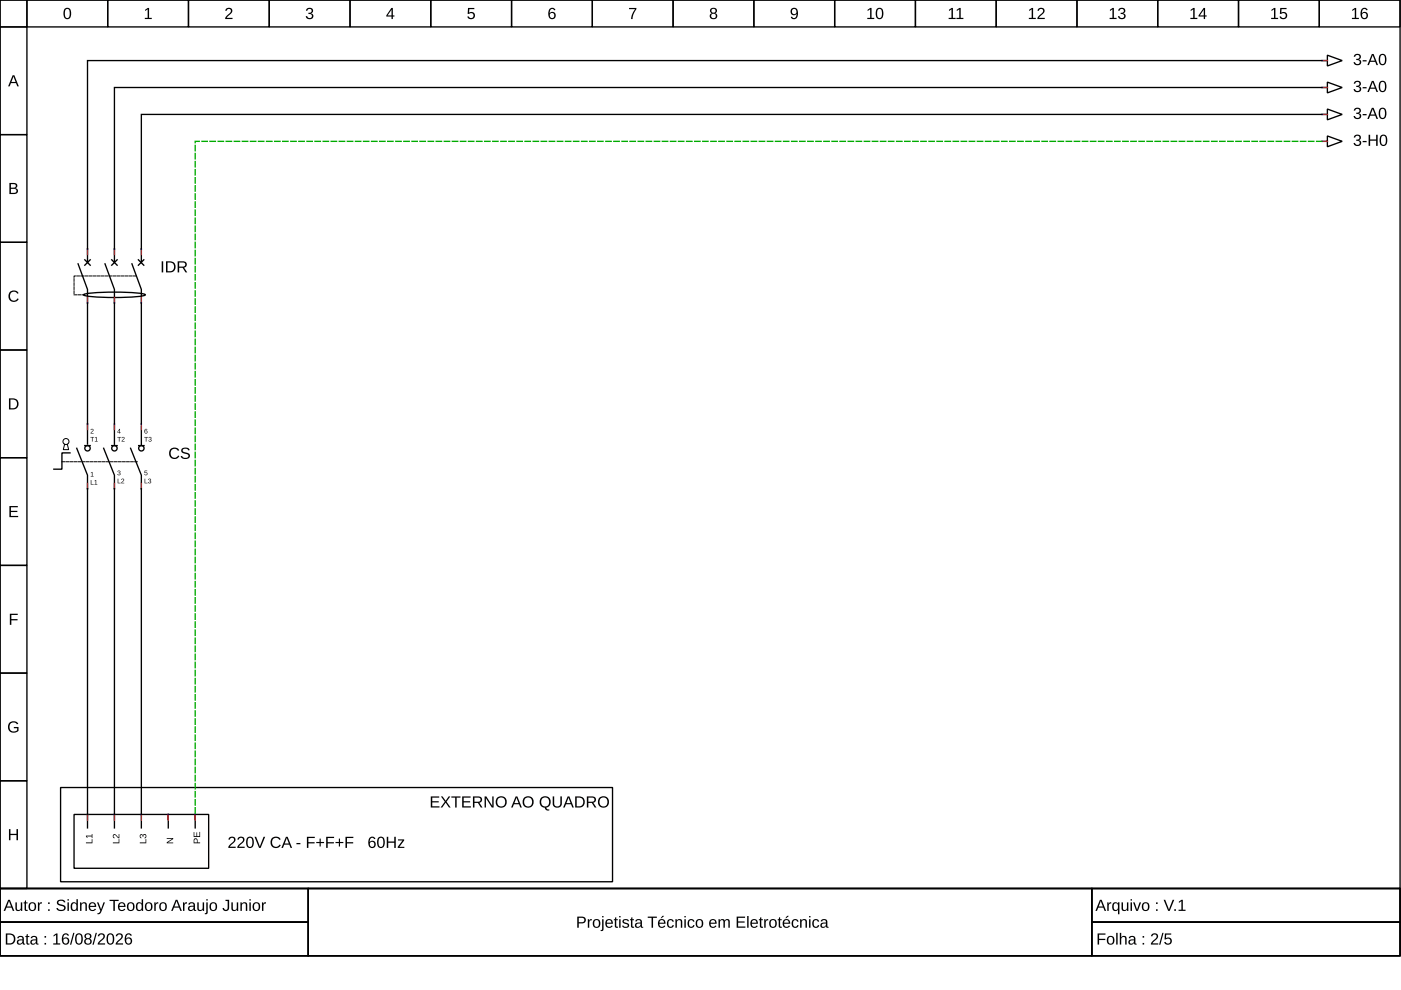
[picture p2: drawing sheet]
<svg xmlns="http://www.w3.org/2000/svg" width="297mm" height="210mm" viewBox="0 0 297 210" stroke-linecap="round" stroke-linejoin="round" font-family="sans-serif">
<g fill="none" stroke="#000" stroke-width=".29">
<path d="M0 0h296.8v188.4h-296.8zM0 0h5.7v5.7h-5.7zM5.7 0h17.1v5.7h-17.1zM22.8 0h17.2v5.7h-17.2zM40 0h17.1v5.7h-17.1zM57.1 0h17.1v5.7h-17.1zM74.2 0h17.1v5.7h-17.1zM91.3 0h17.2v5.7h-17.2zM108.5 0h17.1v5.7h-17.1zM125.6 0h17.1v5.7h-17.1zM142.7 0h17.1v5.7h-17.1zM159.8 0h17.2v5.7h-17.2z"/>
<path d="M177 0h17.1v5.7h-17.1zM194.1 0h17.1v5.7h-17.1zM211.2 0h17.1v5.7h-17.1zM228.3 0h17.2v5.7h-17.2zM245.5 0h17.1v5.7h-17.1zM262.6 0h17.1v5.7h-17.1zM279.7 0h17.1v5.7h-17.1zM0 5.7h5.7v22.8h-5.7zM280.3 18.6h-256v37.1M280.3 12.8h-261.7v42.9M280.6 18.6h.8M280.6 12.8h.8"/>
<path d="M281.4 17.4l3.2 1.2-3.2 1.1zM281.4 11.7l3.2 1.1-3.2 1.2zM0 28.5h5.7v22.9h-5.7zM280.3 24.3h-250.3v31.4M280.6 24.3h.8M280.6 30h.8M281.4 23.1l3.2 1.2-3.2 1.1zM281.4 28.8l3.2 1.2-3.2 1.1zM0 51.4h5.7v22.8h-5.7zM16.6 55.9l2 5.5v32.8M18 55.1l1.1 1.1M19.1 55.1l-1.1 1.1"/>
<path d="M22.3 55.9l2 5.5v28.5M23.7 55.1l1.1 1.1M24.8 55.1l-1.1 1.1M28 55.9l2 5.5v28.5M29.3 55.1l1.2 1.1M30.5 55.1l-1.2 1.1M0 74.2h5.7v22.8h-5.7zM17.7 62.5a19.4 19.4 0 0 1 6.6-.6 19.4 19.4 0 0 1 6.5 .6 19.4 19.4 0 0 1-6.5 .6 19.4 19.4 0 0 1-6.6-.6zM0 97h5.7v22.9h-5.7zM14.8 96h-1.7v3.5h-1.7M16.3 95l2.3 5.8v74.7M18 94.5h1.1"/>
<path d="M22 95l2.3 5.8v74.7M23.7 94.5h1.1M24.3 90.2v4M27.7 95l2.3 5.8v74.7M29.4 94.5h1.1M30 90.4v3.8M0 119.9h5.7v22.8h-5.7zM0 142.7h5.7v22.8h-5.7zM0 165.5h5.7v22.9h-5.7zM12.8 167h117.1v20h-117.1zM15.7 172.7h28.5v11.4h-28.5zM35.7 172.7v2.8"/>
<path d="M41.4 172.7v2.8M0 188.4h296.8v14.3h-296.8zM0 188.4h65.4v7.1h-65.4zM0 195.5h65.4v7.2h-65.4zM65.4 188.4h166.1v14.3h-166.1zM231.5 188.4h65.3v7.1h-65.3zM231.5 195.5h65.3v7.2h-65.3z"/>
<circle cx="18.6" cy="95" r=".57"/>
<circle cx="24.3" cy="95" r=".57"/>
<circle cx="30" cy="95" r=".57"/>
</g>
<g fill="#000">
<path d="M30.8 2.1l.5-.4h.3v2.1h.6v.2h-1.5v-.2h.6v-1.8l-.5 .4zM48 1.8a.76 .76 0 0 1 1.2 .2 .76 .76 0 0 1-.5 1.1l-.6 .7h1.2v.2h-1.6l.1-.4 .5-.5a.7 .7 0 0 0 .4-1.2l-.5 .1-.1 .3h-.3zM65.1 1.8a.69 .69 0 0 1 1-.1 .69 .69 0 0 1 0 1.1h-.2a.67 .67 0 0 1 .5 .9 .67 .67 0 0 1-1 .4l-.5-.5-.1-.2h.3a.48 .48 0 0 0 .7 .4 .48 .48 0 0 0 .2-.7l-.6-.1v-.3a.46 .46 0 0 0 .6-.2 .46 .46 0 0 0-.3-.6 .46 .46 0 0 0-.5 .4h-.3zM99.2 1.7h1.4v.2h-1.1v.8a.81 .81 0 0 1 1 .2 .81 .81 0 0 1-.1 1.1 .81 .81 0 0 1-1.1-.1l-.2-.4h.3a.53 .53 0 0 0 .8 .2 .53 .53 0 0 0 0-.8 .53 .53 0 0 0-.8 .1h-.3zM133.4 1.7h1.5l-.6 1.5-.2 .8h-.3l.1-.6 .7-1.5h-1.2zM2.1 61.9a1.18 1.18 0 0 1 1.8 .3l-.3 .1a.87 .87 0 0 0-1.3-.1 .87 .87 0 0 0 .1 1.3 .87 .87 0 0 0 1.3-.2l.3 .1a1.21 1.21 0 0 1-1.8 .4 1.21 1.21 0 0 1-.1-1.9zM19.3 91a.33 .33 0 0 1 .5 .1 .33 .33 0 0 1-.3 .5l-.2 .2 .5 .1h-.6l.4-.6a.19 .19 0 0 0 0-.3 .19 .19 0 0 0-.3 .2h-.1zM2 107.3h1.8v.3h-1.5v.7h1.4v.3h-1.4v.8h1.5v.2h-1.8zM19.3 100.2l.3-.1v.8l.2 .1h-.6l.3-.1v-.7l-.2 .1zM25 99.8a.28 .28 0 0 1 .5 0 .28 .28 0 0 1-.2 .5 .26 .26 0 0 1 .3 .3 .26 .26 0 0 1-.4 .2l-.3-.3 .3 .2a.18 .18 0 0 0 .2-.2 .18 .18 0 0 0-.2-.2l-.1-.1a.19 .19 0 0 0 .3-.1 .19 .19 0 0 0-.1-.2 .19 .19 0 0 0-.3 .1h-.1zM30.7 99.8h.5l-.4 .1v.3a.34 .34 0 0 1 .4 .2 .34 .34 0 0 1-.2 .4 .34 .34 0 0 1-.4-.3l.3 .2a.26 .26 0 0 0 .2-.4 .26 .26 0 0 0-.5 0zM2.1 130.1h1.7v.3h-1.4v.9h1.3v.2h-1.3v1h-.3z"/>
<path d="M2 153.2a1.23 1.23 0 0 1 1.9 .3l-.3 .1a.9 .9 0 0 0-1.3-.2 .9 .9 0 0 0-.2 1.2 1 1 0 0 0 1.5 .2v-.4h-.7v-.3h1v.8a1.29 1.29 0 0 1-1.8 .2 1.29 1.29 0 0 1-.1-1.9zM1.9 175.8h.3v1h1.3v-1h.3v2.3h-.3v-1h-1.3v1h-.3zM35.3 177.7h1.4v.2l-1.1 .7h1.1v.2h-1.4v-.2l1.2-.8h-1.2z"/>
<path d="M2.7 16h.3l1 2.3h-.3l-.3-.7h-1.1l-.2 .7h-.4zM2.9 16.2l-.5 1.2h.9z"/>
<path d="M13.8 1.8a.88 .88 0 0 1 1 .1 .88 .88 0 0 1 .3 1 .88 .88 0 0 1-.8 1.2 .88 .88 0 0 1-.8-1.2v-.7zM14 2a1.59 1.59 0 0 0 .1 1.8h.2a1.09 1.09 0 0 0 .4-1.5l-.3-.4z"/>
<path d="M83 1.7h.3v1.6h.3v.2h-.3v.5h-.3v-.5h-1.1v-.2zM83 2l-.8 1.3h.8z"/>
<path d="M116.6 1.8a.74 .74 0 0 1 1.2 .3l-.3 .1a.49 .49 0 0 0-.7-.3 .49 .49 0 0 0-.2 .6l-.1 .3a.77 .77 0 0 1 1.2 0 .77 .77 0 0 1-.1 1.2 .77 .77 0 0 1-1.1-.2l-.2-.5v-.8zM116.5 3.3a.5 .5 0 0 0 1 0 .5 .5 0 0 0-1 0z"/>
<path d="M150.7 1.8a.7 .7 0 0 1 1-.1 .7 .7 0 0 1 .1 1l-.2 .1a.69 .69 0 0 1 .4 .9 .69 .69 0 0 1-1 .4 .64 .64 0 0 1-.5-.6 .64 .64 0 0 1 .4-.7l-.3-.4zM150.8 2.3a.45 .45 0 0 0 .9 0 .45 .45 0 0 0-.9 0zM150.8 3.4a.5 .5 0 0 0 1 0 .5 .5 0 0 0-1 0z"/>
<path d="M167.8 1.9a.86 .86 0 0 1 1.1-.1 .86 .86 0 0 1 .3 1 .9 .9 0 0 1-.3 1.1 .9 .9 0 0 1-1.1 0l-.1-.3 .2-.1a.5 .5 0 0 0 .7 .3 .5 .5 0 0 0 .3-.6v-.3a.76 .76 0 0 1-1.2 .1 .76 .76 0 0 1 .1-1.1zM168 2a.54 .54 0 0 0 .1 .9 .54 .54 0 0 0 .8-.3 .54 .54 0 0 0-.5-.7z"/>
<path d="M184 2.1l.5-.4h.3v2.1h.6v.2h-1.5v-.2h.6v-1.8l-.5 .4zM186 1.8a.88 .88 0 0 1 1 .1 .88 .88 0 0 1 .3 1 .88 .88 0 0 1-.8 1.2 .88 .88 0 0 1-.8-1.2v-.7zM186.2 2a1.59 1.59 0 0 0 .1 1.8h.2a1.09 1.09 0 0 0 .4-1.5l-.3-.4z"/>
<path d="M201.2 2.1l.6-.4h.2v2.1h.6v.2h-1.5v-.2h.6v-1.8l-.5 .4zM202.9 2.1l.5-.4h.3v2.1h.6v.2h-1.5v-.2h.6v-1.8l-.5 .4z"/>
<path d="M218.2 2.1l.6-.4h.2v2.1h.6v.2h-1.5v-.2h.6v-1.8l-.5 .4zM220.2 1.8a.76 .76 0 0 1 1.2 .2 .76 .76 0 0 1-.4 1.1l-.7 .7h1.2v.2h-1.6l.1-.4 .6-.5a.7 .7 0 0 0 .3-1.2l-.5 .1-.1 .3h-.3z"/>
<path d="M235.3 2.1l.6-.4h.3v2.1h.5v.2h-1.4v-.2h.6v-1.8l-.6 .4zM237.3 1.8a.69 .69 0 0 1 1-.1 .69 .69 0 0 1 0 1.1h-.2a.67 .67 0 0 1 .5 .9 .67 .67 0 0 1-1 .4l-.5-.5-.1-.2h.3a.48 .48 0 0 0 .7 .4 .48 .48 0 0 0 .2-.7l-.6-.1v-.3a.46 .46 0 0 0 .7-.2 .46 .46 0 0 0-.4-.6 .46 .46 0 0 0-.5 .4h-.3z"/>
<path d="M252.5 2.1l.5-.4h.3v2.1h.6v.2h-1.5v-.2h.6v-1.8l-.5 .4zM255.2 1.7h.3v1.6h.3v.2h-.3v.5h-.3v-.5h-1.1v-.2zM255.2 2l-.8 1.3h.8z"/>
<path d="M269.6 2.1l.5-.4h.3v2.1h.6v.2h-1.5v-.2h.6v-1.8l-.5 .4zM271.4 1.7h1.4v.2h-1.1v.8a.81 .81 0 0 1 1.1 .2 .81 .81 0 0 1-.2 1.1 .81 .81 0 0 1-1.1-.1l-.2-.4h.3a.53 .53 0 0 0 .8 .2 .53 .53 0 0 0 .1-.8 .53 .53 0 0 0-.8 .1h-.3z"/>
<path d="M286.7 2.1l.6-.4h.2v2.1h.6v.2h-1.5v-.2h.6v-1.8l-.5 .4zM288.8 1.8a.74 .74 0 0 1 1.2 .3l-.3 .1a.49 .49 0 0 0-.6-.3 .49 .49 0 0 0-.3 .6v.3a.77 .77 0 0 1 1.1 0 .77 .77 0 0 1-.1 1.2 .77 .77 0 0 1-1.1-.2l-.2-.5v-.8zM288.7 3.3a.5 .5 0 0 0 1 0 .5 .5 0 0 0-1 0z"/>
<path d="M287.3 17.3a.69 .69 0 0 1 1-.1 .69 .69 0 0 1 0 1l-.3 .1a.67 .67 0 0 1 .6 .9 .67 .67 0 0 1-1 .3l-.6-.4v-.2h.3a.48 .48 0 0 0 .6 .4 .48 .48 0 0 0 .2-.7l-.6-.2v-.2a.46 .46 0 0 0 .7-.2 .46 .46 0 0 0-.3-.7 .46 .46 0 0 0-.6 .5l-.3-.1zM288.9 18.5h.8v.2h-.8zM290.9 17.2h.3l1 2.3h-.4l-.2-.7h-1.1l-.3 .7h-.3zM291 17.4l-.4 1.2h.9zM292.7 17.3a.88 .88 0 0 1 1 0 .88 .88 0 0 1 .2 1 .88 .88 0 0 1-.8 1.2 .88 .88 0 0 1-.8-1.2l.1-.6zM292.8 17.5a1.59 1.59 0 0 0 .2 1.8h.1a1.09 1.09 0 0 0 .5-1.5l-.3-.4z"/>
<path d="M287.3 11.6a.69 .69 0 0 1 1-.1 .69 .69 0 0 1 0 1l-.3 .1a.67 .67 0 0 1 .6 .9 .67 .67 0 0 1-1 .3l-.6-.4v-.2h.3a.48 .48 0 0 0 .6 .4 .48 .48 0 0 0 .2-.8l-.6-.1v-.2a.46 .46 0 0 0 .7-.2 .46 .46 0 0 0-.3-.7 .46 .46 0 0 0-.6 .4h-.3zM288.9 12.8h.8v.2h-.8zM290.9 11.4h.3l1 2.4h-.4l-.2-.7h-1.1l-.3 .7h-.3zM291 11.7l-.4 1.2h.9zM292.7 11.5a.88 .88 0 0 1 1 .1 .88 .88 0 0 1 .2 1 .88 .88 0 0 1-.8 1.2 .88 .88 0 0 1-.8-1.2l.1-.7zM292.8 11.8a1.59 1.59 0 0 0 .2 1.8h.1a1.09 1.09 0 0 0 .5-1.5l-.3-.4z"/>
<path d="M287.3 23a.69 .69 0 0 1 1-.1 .69 .69 0 0 1 0 1l-.3 .1a.67 .67 0 0 1 .6 .9 .67 .67 0 0 1-1 .3l-.6-.4v-.2h.3a.48 .48 0 0 0 .6 .4 .48 .48 0 0 0 .2-.7l-.6-.1v-.3a.46 .46 0 0 0 .7-.2 .46 .46 0 0 0-.3-.7 .46 .46 0 0 0-.6 .5l-.3-.1zM288.9 24.2h.8v.2h-.8zM290.9 22.9h.3l1 2.3h-.4l-.2-.7h-1.1l-.3 .7h-.3zM291 23.1l-.4 1.2h.9zM292.7 23a.88 .88 0 0 1 1 0 .88 .88 0 0 1 .2 1 .88 .88 0 0 1-.8 1.3 .88 .88 0 0 1-.8-1.3l.1-.6zM292.8 23.2a1.59 1.59 0 0 0 .2 1.8h.1a1.09 1.09 0 0 0 .5-1.5l-.3-.4z"/>
<path d="M287.3 28.7a.69 .69 0 0 1 1-.1 .69 .69 0 0 1 0 1l-.3 .1a.67 .67 0 0 1 .6 .9 .67 .67 0 0 1-1 .3l-.6-.4v-.2h.3a.48 .48 0 0 0 .6 .4 .48 .48 0 0 0 .2-.7l-.6-.1v-.3a.46 .46 0 0 0 .7-.2 .46 .46 0 0 0-.3-.6 .46 .46 0 0 0-.6 .4h-.3zM288.9 29.9h.8v.3h-.8zM290.2 28.6h.3v1h1.3v-1h.3v2.3h-.3v-1.1h-1.3v1.1h-.3zM292.9 28.7a.88 .88 0 0 1 1 0 .88 .88 0 0 1 .2 1 .88 .88 0 0 1-.8 1.3 .88 .88 0 0 1-.8-1.3l.1-.6zM293 28.9a1.59 1.59 0 0 0 .2 1.8h.1a1.09 1.09 0 0 0 .5-1.5l-.3-.4z"/>
<path d="M2 38.8a1.53 1.53 0 0 1 1.6 .3l.1 .5-.5 .3a.64 .64 0 0 1 .6 .8 .64 .64 0 0 1-.8 .4h-1zM2.3 39v.8h.8l.2-.2-.1-.5zM2.3 40v.9l1.1-.1a.42 .42 0 0 0-.2-.7z"/>
<path d="M34.3 55.4h.3v2.4h-.3zM35.2 55.4h.8a1.18 1.18 0 0 1 1.2 1.1 1.18 1.18 0 0 1-1.1 1.3h-.9zM35.5 55.7v1.8h.5a.97 .97 0 0 0 .9-1.2 .97 .97 0 0 0-1.4-.6zM37.7 55.4h1.1a.68 .68 0 0 1 .8 .5 .68 .68 0 0 1-.6 .8l.7 1.1h-.4l-.6-1h-.7v1h-.3zM38 55.7v.8h.8a.44 .44 0 0 0 .5-.4 .44 .44 0 0 0-.6-.4z"/>
<path d="M1.9 84.5h.8a1.18 1.18 0 0 1 1.2 1.1 1.18 1.18 0 0 1-1.1 1.2h-.9zM2.2 84.7v1.9h.5a.97 .97 0 0 0 .9-1.3 .97 .97 0 0 0-1.4-.6z"/>
<path d="M19.2 92.6h.8l-.4 .2v.8h-.1v-.8zM20.1 92.8l.4-.2v.9l.2 .1h-.6l.3-.1v-.7l-.3 .1z"/>
<path d="M24.9 92.6h.8l-.4 .2v.8h-.1v-.8zM25.9 92.7a.33 .33 0 0 1 .5 .1 .33 .33 0 0 1-.3 .5l-.2 .2 .5 .1h-.6l.4-.5a.2 .2 0 0 0 0-.4 .19 .19 0 0 0-.3 .2h-.1z"/>
<path d="M25.3 90.9h.1v.7h.2l-.2 .3-.1-.2h-.4zM25.3 91.1l-.3 .5h.3z"/>
<path d="M30.6 92.6h.8l-.4 .2v.8h-.1v-.8zM31.6 92.7a.28 .28 0 0 1 .4 0 .28 .28 0 0 1-.1 .4 .26 .26 0 0 1 .2 .3 .26 .26 0 0 1-.3 .2l-.3-.2 .3 .1a.18 .18 0 0 0 .2-.2 .18 .18 0 0 0-.2-.1l-.1-.1a.19 .19 0 0 0 .3-.1 .19 .19 0 0 0-.2-.3 .19 .19 0 0 0-.2 .2h-.1z"/>
<path d="M30.7 91.1l.3-.2 .2 .2-.3-.1-.2 .4a.34 .34 0 0 1 .6 .1 .34 .34 0 0 1-.2 .5 .34 .34 0 0 1-.5-.3zM30.7 91.6a.21 .21 0 0 0 .4 0 .21 .21 0 0 0-.4 0z"/>
<path d="M36.2 95.2a1.18 1.18 0 0 1 1.8 .3l-.3 .1a.87 .87 0 0 0-1.3-.1 .87 .87 0 0 0 .1 1.3 .87 .87 0 0 0 1.3-.2l.2 .1a1.21 1.21 0 0 1-1.8 .4 1.21 1.21 0 0 1 0-1.9zM38.5 95.2a1.07 1.07 0 0 1 1.7 .2l-.3 .1a.58 .58 0 0 0-.6-.4 .58 .58 0 0 0-.5 .6l.6 .2a.72 .72 0 0 1 .9 .8 .72 .72 0 0 1-1 .6 .87 .87 0 0 1-1-.6h.3a.71 .71 0 0 0 .7 .4 .71 .71 0 0 0 .6-.5l-.5-.4a.76 .76 0 0 1-.8-.2 .76 .76 0 0 1-.1-.8z"/>
<path d="M19.2 101.8h.2v.9h.5v.1h-.7zM20.1 101.9l.3-.1v.9l.2 .1h-.6l.3-.1v-.8l-.2 .2z"/>
<path d="M24.9 101.5h.2v.9h.5v.1h-.7zM25.8 101.5a.33 .33 0 0 1 .5 .2 .33 .33 0 0 1-.3 .5l-.2 .2 .5 .1h-.6l.4-.6a.19 .19 0 0 0 0-.3 .19 .19 0 0 0-.3 .1h-.1z"/>
<path d="M30.7 101.5h.1v.9h.5v.1h-.6zM31.5 101.5a.28 .28 0 0 1 .5 0 .28 .28 0 0 1-.2 .5 .26 .26 0 0 1 .3 .3 .26 .26 0 0 1-.4 .2l-.3-.3 .3 .2a.18 .18 0 0 0 .2-.2 .18 .18 0 0 0-.2-.2l-.1-.1a.19 .19 0 0 0 .3-.1 .19 .19 0 0 0-.1-.2 .19 .19 0 0 0-.3 .1h-.1z"/>
<path d="M18.2 178.6h1.2v-.7h.2v.9h-1.4zM18.2 177.2h1.2v-.4h.2v.9h-.2v-.4h-1l.2 .4h-.2z"/>
<path d="M23.9 178.6h1.3v-.7h.1v.9h-1.4zM24 177a.73 .73 0 0 1 1 .5l.2 .1v-.8h.1v1l-.7-.6a.28 .28 0 0 0-.4-.1 .28 .28 0 0 0 .1 .5v.1l-.4-.2z"/>
<path d="M29.6 178.6h1.3v-.7h.1v.9h-1.4zM29.7 177l.4-.1 .2 .3a.37 .37 0 0 1 .4-.4 .37 .37 0 0 1 .3 .5l-.2 .4-.1 .1-.1-.2a.28 .28 0 0 0 .3-.4 .28 .28 0 0 0-.4-.1l-.1 .3h-.2a.27 .27 0 0 0-.1-.3 .27 .27 0 0 0-.4 .1 .27 .27 0 0 0 .3 .4v.2l-.4-.3z"/>
<path d="M41.2 177.9l.3-.2 .3 .2 .1 .7h.5v.2h-1.3zM41.3 178l-.1 .6h.5v-.5zM41.1 176.4h.1v.9h.4v-.8h.2v.8h.5v-.9h.1v1.1h-1.3z"/>
<path d="M48.7 177.6a.76 .76 0 0 1 1.2 .1 .76 .76 0 0 1-.5 1.1l-.7 .7h1.3v.3h-1.6l.1-.4 .5-.6a.7 .7 0 0 0 .4-1.1h-.5l-.2 .3h-.3zM50.6 177.6a.76 .76 0 0 1 1.2 .1 .76 .76 0 0 1-.5 1.1l-.7 .7h1.3v.3h-1.6l.1-.4 .5-.6a.7 .7 0 0 0 .4-1.1h-.5l-.2 .3h-.3zM52.5 177.5a.88 .88 0 0 1 1.1 .1 .88 .88 0 0 1 .2 1 .88 .88 0 0 1-.8 1.2 .88 .88 0 0 1-.8-1.2l.1-.7zM52.7 177.7a1.59 1.59 0 0 0 .1 1.8l.2 .1a1.09 1.09 0 0 0 .5-1.6l-.3-.3zM54 177.4h.3l.8 2.1 .8-2.1h.3l-.9 2.4h-.4zM57.7 177.7a1.18 1.18 0 0 1 1.8 .3l-.3 .1a.87 .87 0 0 0-1.3-.1 .87 .87 0 0 0 .1 1.3 .87 .87 0 0 0 1.3-.2l.2 .1a1.21 1.21 0 0 1-1.8 .3 1.21 1.21 0 0 1 0-1.8zM60.6 177.4h.4l.9 2.4h-.3l-.3-.7h-1l-.3 .7h-.3zM60.8 177.7l-.4 1.1h.8zM62.9 178.7h.8v.3h-.8zM65.1 177.4h1.6v.3h-1.3v.9h1.3v.2h-1.3v1h-.3zM67.8 177.8h.2v.7h.7v.3h-.7v.7h-.2v-.7h-.8v-.3h.8zM69.2 177.4h1.6v.3h-1.3v.9h1.3v.2h-1.3v1h-.3zM71.8 177.8h.3v.7h.7v.3h-.7v.7h-.3v-.7h-.7v-.3h.7zM73.2 177.4h1.7v.3h-1.3v.9h1.3v.2h-1.3v1h-.4zM78.5 177.5a.74 .74 0 0 1 1.1 .4h-.3a.49 .49 0 0 0-.6-.2 .49 .49 0 0 0-.3 .6v.3a.77 .77 0 0 1 1.1 0 .77 .77 0 0 1-.1 1.1 .77 .77 0 0 1-1.1-.2l-.2-.5v-.7zM78.3 179a.55 .55 0 0 0 1.1 0 .55 .55 0 0 0-1.1 0zM80.3 177.5a.88 .88 0 0 1 1 .1 .88 .88 0 0 1 .3 1 .88 .88 0 0 1-.8 1.2 .88 .88 0 0 1-.9-1.2l.1-.7zM80.5 177.7a1.59 1.59 0 0 0 .1 1.8l.2 .1a1.09 1.09 0 0 0 .4-1.6l-.3-.3zM82 177.4h.3v1h1.3v-1h.3v2.4h-.3v-1.1h-1.3v1.1h-.3zM84.4 178h1.3v.2l-1 1.3h1v.3h-1.4v-.3l1-1.3h-.9z"/>
<path d="M91.3 168.9h1.8v.2h-1.4v.8h1.3v.2h-1.3v.9h1.5v.2h-1.9zM93.5 168.9h.3l.7 .9 .6-.9h.4l-.8 1.1 .8 1.2h-.3l-.7-1-.7 1h-.4l.9-1.2zM95.7 168.9h1.9v.2h-.8v2.1h-.3v-2.1h-.8zM98 168.9h1.8v.2h-1.5v.8h1.4v.2h-1.4v.9h1.5v.2h-1.8zM100.3 168.9h1.1a.68 .68 0 0 1 .8 .5 .68 .68 0 0 1-.6 .8l.7 1h-.4l-.6-1h-.7v1h-.3zM100.6 169.1v.9h.8a.44 .44 0 0 0 .5-.5 .44 .44 0 0 0-.5-.4zM102.7 168.9h.4l1.3 2v-2h.3v2.3h-.4l-1.3-2v2h-.3zM105 170a1.22 1.22 0 0 1 2.4 0 1.22 1.22 0 0 1-2.4 0zM105.6 169.3a.92 .92 0 0 0 0 1.4 .92 .92 0 0 0 1.4-.2 .92 .92 0 0 0-.1-1.2 .92 .92 0 0 0-1.3 0zM109.3 168.9h.4l.9 2.3h-.3l-.3-.7h-1l-.3 .7h-.3zM109.5 169.1l-.4 1.2h.8zM110.7 170a1.22 1.22 0 0 1 2.4 0 1.22 1.22 0 0 1-2.4 0zM111.3 169.3a.92 .92 0 0 0 0 1.4 .92 .92 0 0 0 1.4-.2 .92 .92 0 0 0-.1-1.2 .92 .92 0 0 0-1.3 0zM114.7 169.1a1.22 1.22 0 0 1 2 .4 1.22 1.22 0 0 1-.9 1.7l.2 .3 .5 .1v.2a.72 .72 0 0 1-1-.6 1.23 1.23 0 0 1-1.1-.8 1.23 1.23 0 0 1 .3-1.3zM115 169.3a.92 .92 0 0 0 0 1.4 .92 .92 0 0 0 1.3-.2 .92 .92 0 0 0-.1-1.2 .92 .92 0 0 0-1.2 0zM117.2 168.9h.3v1.4a.65 .65 0 0 0 .7 .7 .65 .65 0 0 0 .6-.7v-1.4h.3v1.4a.98 .98 0 0 1-.9 .9 .98 .98 0 0 1-1-.8zM120.4 168.9h.3l1 2.3h-.4l-.2-.7h-1.1l-.3 .7h-.3zM120.5 169.1l-.4 1.2h.9zM122 168.9h.7a1.18 1.18 0 0 1 1.3 1.1 1.18 1.18 0 0 1-1.2 1.2h-.8zM122.3 169.1v1.9h.5a.97 .97 0 0 0 .8-1.3 .97 .97 0 0 0-1.3-.6zM124.4 168.9h1.1a.68 .68 0 0 1 .9 .5 .68 .68 0 0 1-.6 .8l.7 1h-.4l-.6-1h-.8v1h-.3zM124.7 169.1v.9h.8a.44 .44 0 0 0 .5-.5 .44 .44 0 0 0-.5-.4zM126.7 170a1.22 1.22 0 0 1 2.4 0 1.22 1.22 0 0 1-2.4 0zM127.3 169.3a.92 .92 0 0 0 0 1.4 .92 .92 0 0 0 1.4-.2 .92 .92 0 0 0-.1-1.2 .92 .92 0 0 0-1.3 0z"/>
<path d="M1.7 190.8h.4l.9 2.3h-.3l-.3-.7h-1l-.3 .7h-.3zM1.9 191l-.4 1.2h.8zM3.3 191.3h.3v1.2a.44 .44 0 0 0 .5 .5 .44 .44 0 0 0 .3-.6v-1.1h.3v1.8h-.3v-.3a.61 .61 0 0 1-.7 .4 .61 .61 0 0 1-.4-.7zM5.3 190.9h.2v.4h.3v.2h-.3v1.2l.1 .2h.3v.2h-.5l-.1-.1-.1-1.5h-.2v-.2h.2zM6.2 191.5a.91 .91 0 0 1 1.5 .6 .91 .91 0 0 1-1.1 1l-.4-.2-.1-.4zM6.6 191.6a.71 .71 0 0 0-.3 .9 .71 .71 0 0 0 .8 .4 .82 .82 0 0 0-.2-1.4zM8 191.3h.3v.4l.2-.3 .4-.1v.3h-.3l-.2 .3-.1 1.2h-.3zM10.2 191.3h.3v.4h-.3zM10.2 192.8h.3v.3h-.3zM12.2 191a1.07 1.07 0 0 1 1.7 .3h-.4a.58 .58 0 0 0-.6-.3 .58 .58 0 0 0-.5 .5l.6 .3a.72 .72 0 0 1 .9 .7 .72 .72 0 0 1-1 .7 .87 .87 0 0 1-1-.6l.4-.1a.71 .71 0 0 0 .7 .4 .71 .71 0 0 0 .6-.5l-.6-.3a.76 .76 0 0 1-.7-.3 .76 .76 0 0 1-.1-.8zM14.3 190.7h.3v.2h-.3zM14.3 191.3h.3v1.8h-.3zM15.1 191.5l.5-.2 .6 .3v-.9h.3v2.4h-.3v-.3a.69 .69 0 0 1-.9 .3 .69 .69 0 0 1-.3-.9zM15.4 191.7a.88 .88 0 0 0 .3 1.2 .75 .75 0 0 0 .5-.7 .75 .75 0 0 0-.5-.7zM17 191.3h.2l.1 .3a.61 .61 0 0 1 .7-.3 .61 .61 0 0 1 .4 .6v1.2h-.3v-1.1a.44 .44 0 0 0-.5-.5 .44 .44 0 0 0-.3 .6v1h-.3zM19 191.5a.82 .82 0 0 1 1-.1 .82 .82 0 0 1 .4 .9h-1.3a.53 .53 0 0 0 .3 .6 .53 .53 0 0 0 .7-.2h.2a.9 .9 0 0 1-1.2 .3 .9 .9 0 0 1-.2-1.3zM19.2 191.7l-.1 .4h1l-.3-.6zM20.6 191.3h.3l.5 1.5 .5-1.5h.4l-.7 1.8a.77 .77 0 0 1-.9 .7v-.2h.3l.3-.5zM23.2 190.8h2v.2h-.8v2.1h-.4v-2.1h-.8zM25.2 191.5a.82 .82 0 0 1 1-.1 .82 .82 0 0 1 .4 .9h-1.3a.53 .53 0 0 0 .3 .6 .53 .53 0 0 0 .7-.2h.3a.9 .9 0 0 1-1.3 .3 .9 .9 0 0 1-.2-1.3zM25.5 191.7l-.2 .4h1l-.3-.6zM27.1 191.5a.91 .91 0 0 1 1.4 .6 .91 .91 0 0 1-1 1l-.4-.2-.2-.4zM27.4 191.6a.71 .71 0 0 0-.2 .9 .71 .71 0 0 0 .8 .4 .82 .82 0 0 0-.3-1.4zM29 191.5l.5-.2 .5 .3v-.9h.3l.1 2.4h-.3l-.1-.3a.69 .69 0 0 1-.8 .3 .69 .69 0 0 1-.4-.9zM29.2 191.7a.88 .88 0 0 0 .4 1.2 .75 .75 0 0 0 .5-.7 .75 .75 0 0 0-.5-.7zM30.9 191.5a.91 .91 0 0 1 1.4 .6 .91 .91 0 0 1-1 1l-.4-.2-.2-.4zM31.2 191.6a.71 .71 0 0 0-.2 .9 .71 .71 0 0 0 .8 .4 .82 .82 0 0 0-.3-1.4zM32.7 191.3h.3v.4l.2-.3 .4-.1v.3h-.4l-.1 .3-.1 1.2h-.3zM34 191.5a.91 .91 0 0 1 1.4 .6 .91 .91 0 0 1-1.1 1l-.3-.2-.2-.4zM34.3 191.6a.71 .71 0 0 0-.3 .9 .71 .71 0 0 0 .8 .4 .82 .82 0 0 0-.2-1.4zM37.2 190.8h.4l1 2.3h-.4l-.2-.7h-1.1l-.3 .7h-.3zM37.4 191l-.4 1.2h.9zM38.8 191.3h.3v.4l.2-.3 .3-.1v.3h-.3l-.2 .3v1.2h-.3zM40.1 191.4a.72 .72 0 0 1 .8-.1 .72 .72 0 0 1 .4 .6v.9l.3 .1v.2h-.4l-.2-.3a.61 .61 0 0 1-.7 .4 .61 .61 0 0 1-.4-.7 .61 .61 0 0 1 .7-.5h.4a.41 .41 0 0 0-.2-.5 .41 .41 0 0 0-.6 .3h-.3zM40.3 192.3a.4 .4 0 0 0 .1 .7 .4 .4 0 0 0 .6-.3v-.5zM41.8 191.3h.3v1.2a.44 .44 0 0 0 .5 .5 .44 .44 0 0 0 .4-.6v-1.1h.3v1.8h-.3v-.3a.61 .61 0 0 1-.7 .4 .61 .61 0 0 1-.5-.7zM43.7 190.7h.3v.2h-.3zM43.7 191.3h.3v2.1a.44 .44 0 0 1-.6 .4v-.2l.3-.1zM44.6 191.5a.91 .91 0 0 1 1.4 .6 .91 .91 0 0 1-1 1l-.4-.2-.2-.4zM44.9 191.6a.71 .71 0 0 0-.2 .9 .71 .71 0 0 0 .8 .4 .82 .82 0 0 0-.3-1.4zM47.8 190.8h.8v1.6a.71 .71 0 0 1-.7 .8 .71 .71 0 0 1-.7-.7h.3a.39 .39 0 0 0 .4 .4 .39 .39 0 0 0 .4-.5v-1.4h-.5zM49.1 191.3h.3v1.2a.44 .44 0 0 0 .4 .5 .44 .44 0 0 0 .4-.6v-1.1h.3v1.8h-.3v-.3a.61 .61 0 0 1-.7 .4 .61 .61 0 0 1-.4-.7zM51 191.3h.3v.3a.61 .61 0 0 1 .7-.3 .61 .61 0 0 1 .4 .6v1.2h-.3v-1.1a.44 .44 0 0 0-.5-.5 .44 .44 0 0 0-.3 .6v1h-.3zM52.9 190.7h.3v.2h-.3zM52.9 191.3h.3v1.8h-.3zM53.7 191.5a.91 .91 0 0 1 1.5 .6 .91 .91 0 0 1-1.1 1l-.4-.2-.1-.4zM54.1 191.6a.71 .71 0 0 0-.3 .9 .71 .71 0 0 0 .8 .4 .82 .82 0 0 0-.2-1.4zM55.5 191.3h.3v.4l.2-.3 .4-.1v.3h-.3l-.2 .3-.1 1.2h-.3z"/>
<path d="M1.2 197.9h.8a1.18 1.18 0 0 1 1.3 1.1 1.18 1.18 0 0 1-1.2 1.3h-.9zM1.6 198.2v1.8h.5a.97 .97 0 0 0 .8-1.2 .97 .97 0 0 0-1.3-.6zM3.9 198.5a.72 .72 0 0 1 .7-.1 .72 .72 0 0 1 .5 .6v.9l.2 .2v.2h-.4l-.1-.4a.61 .61 0 0 1-.8 .5 .61 .61 0 0 1-.4-.8 .61 .61 0 0 1 .7-.4h.5a.41 .41 0 0 0-.3-.5 .41 .41 0 0 0-.5 .2h-.4zM4 199.5a.4 .4 0 0 0 .1 .6 .4 .4 0 0 0 .6-.3l.1-.4zM5.7 198.1h.2v.4h.3v.2h-.3v1.1l.1 .2h.3v.3h-.6l-.1-.2v-1.4h-.2v-.2h.2zM6.7 198.5a.72 .72 0 0 1 .8-.1 .72 .72 0 0 1 .4 .6v.9l.3 .2v.2h-.4l-.2-.4a.61 .61 0 0 1-.7 .5 .61 .61 0 0 1-.5-.8 .61 .61 0 0 1 .8-.4h.4a.41 .41 0 0 0-.3-.5 .41 .41 0 0 0-.5 .2h-.3zM6.9 199.5a.4 .4 0 0 0 .1 .6 .4 .4 0 0 0 .5-.3l.1-.4zM9.4 198.5h.4v.3h-.4zM9.4 199.9h.4v.4h-.4zM11.4 198.3l.5-.4h.3v2.1h.6v.3h-1.5v-.3h.6v-1.8l-.5 .4zM13.5 198a.74 .74 0 0 1 1.1 .4h-.3a.49 .49 0 0 0-.6-.2 .49 .49 0 0 0-.3 .6v.3a.77 .77 0 0 1 1.1 0 .77 .77 0 0 1-.1 1.1 .77 .77 0 0 1-1.1-.2l-.2-.5v-.7zM13.4 199.5a.5 .5 0 0 0 1 0 .5 .5 0 0 0-1 0zM15.5 197.8h.3l-.7 2.5h-.3zM16.3 198a.88 .88 0 0 1 1 .1 .88 .88 0 0 1 .3 1 .88 .88 0 0 1-.9 1.2 .88 .88 0 0 1-.8-1.2l.1-.7zM16.4 198.2a1.59 1.59 0 0 0 .2 1.8l.1 .1a1.09 1.09 0 0 0 .5-1.6l-.3-.4zM18.1 198a.7 .7 0 0 1 1 0 .7 .7 0 0 1 0 1h-.1a.69 .69 0 0 1 .4 1 .69 .69 0 0 1-1 .3 .64 .64 0 0 1-.6-.6 .64 .64 0 0 1 .5-.7l-.4-.3zM18.2 198.5a.45 .45 0 0 0 .9 0 .45 .45 0 0 0-.9 0zM18.2 199.6a.49 .49 0 0 0 .9 0 .49 .49 0 0 0-.9 0zM20.3 197.8h.2l-.6 2.5h-.3zM21 198a.76 .76 0 0 1 1.2 .2 .76 .76 0 0 1-.5 1.1l-.7 .7h1.3v.3h-1.6l.1-.4 .5-.6a.7 .7 0 0 0 .4-1.1h-.5l-.2 .3h-.3zM22.9 198a.88 .88 0 0 1 1.1 .1 .88 .88 0 0 1 .2 1 .88 .88 0 0 1-.8 1.2 .88 .88 0 0 1-.8-1.2l.1-.7zM23.1 198.2a1.59 1.59 0 0 0 .1 1.8l.2 .1a1.09 1.09 0 0 0 .5-1.6l-.3-.4zM24.8 198a.76 .76 0 0 1 1.2 .2 .76 .76 0 0 1-.5 1.1l-.6 .7h1.2v.3h-1.6l.1-.4 .5-.6a.7 .7 0 0 0 .4-1.1h-.5l-.2 .3h-.3zM26.8 198a.74 .74 0 0 1 1.1 .4h-.2a.49 .49 0 0 0-.7-.2 .49 .49 0 0 0-.3 .6v.3a.77 .77 0 0 1 1.2 0 .77 .77 0 0 1-.1 1.1 .77 .77 0 0 1-1.2-.2l-.1-.5v-.7zM26.7 199.5a.5 .5 0 0 0 1 0 .5 .5 0 0 0-1 0z"/>
<path d="M122.4 194.3a2.06 2.06 0 0 1 1.6 .2 .73 .73 0 0 1 .1 .9 .73 .73 0 0 1-.7 .4h-.7v.9h-.3zM122.7 194.6v.9h1a.47 .47 0 0 0-.1-.8zM124.6 194.9h.3v.4l.2-.4h.4v.3h-.4l-.1 .2-.1 1.3h-.3zM125.9 195.1a.91 .91 0 0 1 1.4 .5 .91 .91 0 0 1-1.1 1.1l-.3-.2-.2-.4zM126.2 195.2a.71 .71 0 0 0-.3 .8 .71 .71 0 0 0 .9 .4 .82 .82 0 0 0-.3-1.3zM127.7 194.2h.3v.3h-.3zM127.7 194.9h.3v2a.44 .44 0 0 1-.7 .5v-.2l.4-.2zM128.5 195.1a.82 .82 0 0 1 1-.2 .82 .82 0 0 1 .4 1h-1.2a.53 .53 0 0 0 .3 .6 .53 .53 0 0 0 .6-.3l.3 .1a.9 .9 0 0 1-1.3 .3 .9 .9 0 0 1-.2-1.3zM128.8 195.2l-.1 .4h.9l-.3-.5zM130.5 194.5h.2v.4h.3v.2h-.3v1.2l.1 .2h.2v.2h-.5l-.1-.2v-1.4h-.3v-.2h.3zM131.3 194.2h.3v.3h-.3zM131.3 194.9h.3v1.8h-.3zM132.1 195a.82 .82 0 0 1 1.3 .3h-.3a.38 .38 0 0 0-.5-.3 .38 .38 0 0 0-.2 .5l.1 .1a.62 .62 0 0 1 .8 .2 .62 .62 0 0 1-.1 .8 .89 .89 0 0 1-1.3-.3l.3-.1a.44 .44 0 0 0 .5 .4 .44 .44 0 0 0 .3-.5l-.1-.1a.79 .79 0 0 1-.9-.8zM133.9 194.5h.2v.4h.3v.2h-.3v1.2l.1 .2h.2v.2h-.5l-.1-.2v-1.4h-.2v-.2h.2zM134.9 195a.72 .72 0 0 1 .8-.1 .72 .72 0 0 1 .4 .6v.9l.3 .1v.2h-.4l-.2-.3a.61 .61 0 0 1-.8 .4 .61 .61 0 0 1-.4-.8 .61 .61 0 0 1 .8-.4h.4a.41 .41 0 0 0-.3-.5 .41 .41 0 0 0-.5 .3l-.3-.1zM135.1 195.9a.4 .4 0 0 0 .1 .7 .4 .4 0 0 0 .5-.4l.1-.4zM137.3 194.3h2v.3h-.8v2.1h-.4v-2.1h-.8zM139.7 195.1a.82 .82 0 0 1 1-.2 .82 .82 0 0 1 .4 1h-1.3a.53 .53 0 0 0 .3 .6 .53 .53 0 0 0 .7-.3l.3 .1a.9 .9 0 0 1-1.3 .3 .9 .9 0 0 1-.2-1.3zM140 195.2l-.2 .4h1l-.3-.5zM140.4 194.2h.4l-.7 .5zM141.6 195.1a.74 .74 0 0 1 1.3 .3h-.3a.46 .46 0 0 0-.7-.3 .46 .46 0 0 0-.2 .7 .47 .47 0 0 0 .2 .6 .47 .47 0 0 0 .7-.3l.3 .1a.8 .8 0 0 1-1.1 .5 .8 .8 0 0 1-.4-1.2zM143.2 194.9h.3v.3a.61 .61 0 0 1 .7-.3 .61 .61 0 0 1 .4 .6v1.2h-.3v-1.1a.44 .44 0 0 0-.4-.5 .44 .44 0 0 0-.4 .6v1h-.3zM145.1 194.2h.3v.3h-.3zM145.1 194.9h.3v1.8h-.3zM146 195.1a.74 .74 0 0 1 1.2 .3h-.3a.46 .46 0 0 0-.6-.3 .46 .46 0 0 0-.2 .7 .47 .47 0 0 0 .2 .6 .47 .47 0 0 0 .6-.3l.4 .1a.8 .8 0 0 1-1.1 .5 .8 .8 0 0 1-.4-1.2zM147.7 195.1a.91 .91 0 0 1 1.4 .5 .91 .91 0 0 1-1.1 1.1l-.3-.2-.2-.4zM148 195.2a.71 .71 0 0 0-.2 .8 .71 .71 0 0 0 .8 .4 .82 .82 0 0 0-.3-1.3zM150.6 195.1a.82 .82 0 0 1 .9-.2 .82 .82 0 0 1 .4 1h-1.2a.53 .53 0 0 0 .3 .6 .53 .53 0 0 0 .6-.3l.3 .1a.9 .9 0 0 1-1.3 .3 .9 .9 0 0 1-.2-1.3zM150.8 195.2l-.1 .4h.9l-.3-.5zM152.3 194.9h.3v.3a.56 .56 0 0 1 .5-.3 .56 .56 0 0 1 .6 .3 .56 .56 0 0 1 .6-.3 .56 .56 0 0 1 .4 .6v1.2h-.3v-1.4a.4 .4 0 0 0-.5-.2 .4 .4 0 0 0-.2 .6v1h-.3v-1.4a.4 .4 0 0 0-.6-.2 .4 .4 0 0 0-.2 .6v1h-.3zM156.2 194.3h1.8v.3h-1.5v.8h1.4v.2h-1.4v.8h1.5v.3h-1.8zM158.4 194.2h.3v2.5h-.3zM159.3 195.1a.82 .82 0 0 1 1-.2 .82 .82 0 0 1 .4 1h-1.3a.53 .53 0 0 0 .3 .6 .53 .53 0 0 0 .7-.3l.2 .1a.9 .9 0 0 1-1.2 .3 .9 .9 0 0 1-.2-1.3zM159.5 195.2l-.1 .4h1l-.3-.5zM161.2 194.5h.2v.4h.3v.2h-.3v1.2l.1 .2h.3v.2h-.5l-.2-.2v-1.4h-.2v-.2h.2zM162 194.9h.3v.4l.2-.4h.4v.3h-.3l-.2 .2-.1 1.3h-.3zM163.3 195.1a.91 .91 0 0 1 1.4 .5 .91 .91 0 0 1-1.1 1.1l-.3-.2-.2-.4zM163.6 195.2a.71 .71 0 0 0-.3 .8 .71 .71 0 0 0 .9 .4 .82 .82 0 0 0-.3-1.3zM165.2 194.5h.2v.4h.3v.2h-.3v1.2l.1 .2h.3v.2h-.5l-.2-.2v-1.4h-.2v-.2h.2zM166.1 195.1a.82 .82 0 0 1 1-.2 .82 .82 0 0 1 .4 1h-1.3a.53 .53 0 0 0 .4 .6 .53 .53 0 0 0 .6-.3l.3 .1a.9 .9 0 0 1-1.3 .3 .9 .9 0 0 1-.2-1.3zM166.4 195.2l-.1 .4h.9l-.3-.5zM166.9 194.2h.3l-.7 .5zM168 195.1a.74 .74 0 0 1 1.3 .3h-.3a.46 .46 0 0 0-.6-.3 .46 .46 0 0 0-.2 .7 .47 .47 0 0 0 .2 .6 .47 .47 0 0 0 .6-.3l.3 .1a.8 .8 0 0 1-1.1 .5 .8 .8 0 0 1-.3-1.2zM169.6 194.9h.3v.3a.61 .61 0 0 1 .7-.3 .61 .61 0 0 1 .5 .6v1.2h-.3v-1.1a.44 .44 0 0 0-.5-.5 .44 .44 0 0 0-.4 .6v1h-.3zM171.5 194.2h.3v.3h-.3zM171.5 194.9h.3v1.8h-.3zM172.4 195.1a.74 .74 0 0 1 1.3 .3h-.3a.46 .46 0 0 0-.7-.3 .46 .46 0 0 0-.2 .7 .47 .47 0 0 0 .3 .6 .47 .47 0 0 0 .6-.3l.3 .1a.8 .8 0 0 1-1.1 .5 .8 .8 0 0 1-.4-1.2zM174.2 195a.72 .72 0 0 1 .8-.1 .72 .72 0 0 1 .4 .6v.9l.3 .1v.2h-.4l-.2-.3a.61 .61 0 0 1-.7 .4 .61 .61 0 0 1-.5-.8 .61 .61 0 0 1 .8-.4h.4a.41 .41 0 0 0-.3-.5 .41 .41 0 0 0-.5 .3l-.3-.1zM174.4 195.9a.4 .4 0 0 0 .1 .7 .4 .4 0 0 0 .5-.4l.1-.4z"/>
<path d="M232.7 197.9h1.7v.3h-1.4v.9h1.3v.2h-1.3v1h-.3zM234.9 198.7a.91 .91 0 0 1 1.4 .5 .91 .91 0 0 1-1.1 1.1l-.3-.2-.2-.5zM235.2 198.7a.71 .71 0 0 0-.3 .9 .71 .71 0 0 0 .9 .4 .82 .82 0 0 0-.3-1.4zM236.7 197.8h.3v2.5h-.3zM237.4 197.8h.3v1a.61 .61 0 0 1 .7-.4 .61 .61 0 0 1 .5 .7v1.2h-.3v-1.2a.43 .43 0 0 0-.5-.5 .43 .43 0 0 0-.4 .6v1.1h-.3zM239.5 198.5a.72 .72 0 0 1 .8-.1 .72 .72 0 0 1 .4 .6v.9l.3 .2v.2h-.4l-.2-.4a.61 .61 0 0 1-.7 .5 .61 .61 0 0 1-.5-.8 .61 .61 0 0 1 .8-.4h.4a.41 .41 0 0 0-.3-.5 .41 .41 0 0 0-.5 .2h-.3zM239.7 199.5a.4 .4 0 0 0 .1 .6 .4 .4 0 0 0 .5-.3l.1-.4zM242.3 198.5h.3v.3h-.3zM242.3 199.9h.3v.4h-.3zM244.3 198a.76 .76 0 0 1 1.2 .2 .76 .76 0 0 1-.5 1.1l-.7 .7h1.3v.3h-1.6l.1-.4 .5-.6a.7 .7 0 0 0 .4-1.1h-.5l-.2 .3h-.3zM246.4 197.8h.3l-.7 2.5h-.3zM247 197.9h1.3v.3h-1l-.1 .7a.81 .81 0 0 1 1.1 .2 .81 .81 0 0 1-.1 1.1 .81 .81 0 0 1-1.1 0l-.3-.5h.3a.53 .53 0 0 0 .8 .2 .53 .53 0 0 0 .1-.8 .53 .53 0 0 0-.8 .1h-.3z"/>
<path d="M233.2 190.8h.4l.9 2.3h-.3l-.3-.7h-1l-.3 .7h-.4zM233.4 191l-.5 1.2h.9zM234.8 191.3h.2l.1 .4 .1-.3 .4-.1v.3h-.3l-.2 .3v1.2h-.3zM236 191.5l.5-.2 .5 .3 .1-.3h.2v2.5h-.3v-1a.69 .69 0 0 1-.8 .3 .69 .69 0 0 1-.4-.9zM236.2 191.7a.88 .88 0 0 0 .3 1.2 .75 .75 0 0 0 .6-.7 .75 .75 0 0 0-.5-.7zM237.8 191.3h.3v1.2a.44 .44 0 0 0 .5 .5 .44 .44 0 0 0 .3-.6v-1.1h.3v1.8h-.2l-.1-.3a.61 .61 0 0 1-.7 .4 .61 .61 0 0 1-.4-.7zM239.7 190.7h.3v.2h-.3zM239.7 191.3h.3v1.8h-.3zM240.2 191.3h.4l.5 1.6 .5-1.6h.3l-.6 1.8h-.4zM242.3 191.5a.91 .91 0 0 1 1.4 .6 .91 .91 0 0 1-1.1 1l-.3-.2-.2-.4zM242.6 191.6a.71 .71 0 0 0-.2 .9 .71 .71 0 0 0 .8 .4 .82 .82 0 0 0-.3-1.4zM245.1 191.3h.3v.4h-.3zM245.1 192.8h.3v.3h-.3zM246.7 190.8h.3l.8 2.1 .8-2.1h.4l-1 2.3h-.3zM249 192.8h.3v.3h-.3zM249.9 191.2l.6-.4h.3v2.1h.6v.2h-1.5v-.2h.6v-1.8l-.6 .3z"/>
</g>
<g fill="none" stroke="#f00" stroke-width=".29">
<path d="M280.3 18.6h1.1M280.3 12.8h1.1M280.3 24.3h1.1M280.3 30h1.1M18.6 52.8v1.1M24.3 52.8v1.1M30 52.8v1.1M18.6 63.1v1.1M24.3 63.1v1.1M30 63.1v1.1M18.6 89.9v1.2M24.3 89.9v1.2"/>
<path d="M30 89.9v1.2M18.6 102.5v1.1M24.3 102.5v1.1M30 102.5v1.1M18.6 172.7v1.1M24.3 172.7v1.1M30 172.7v1.1M35.7 172.7v1.1M41.4 172.7v1.1"/>
</g>
<g fill="none" stroke="#00f" stroke-width=".29">
<path d="M280.3 12.8h.1M280.3 18.6h.1M280.3 24.3h.1M280.3 30h.1M18.6 52.8h.1M24.3 52.8h.1M30 52.8h.1M18.6 64.2h.1M24.3 64.2h.1M30 64.2h.1M18.6 89.9h.1M24.3 89.9h.1"/>
<path d="M30 89.9h.1M18.6 103.6h.1M24.3 103.6h.1M30 103.6h.1M18.6 172.7h.1M24.3 172.7h.1M30 172.7h.1M35.7 172.7h.1M41.4 172.7h.1"/>
</g>
<g fill="none" stroke="#000" stroke-width=".21">
<path d="M13.7 94.2l-.3 1.1h1.2l-.3-1.1"/>
<circle cx="14" cy="93.6" r=".64"/>
</g>
<path d="M28.8 58.5h-13.1v4h2M13.1 97.9h16" fill="none" stroke="#000" stroke-width=".21" stroke-dasharray=".6 .3"/>
<path d="M280.3 30h-238.9v142.7" fill="none" stroke="#0a0" stroke-width=".29" stroke-dasharray="1.1 .6"/>
</svg>
